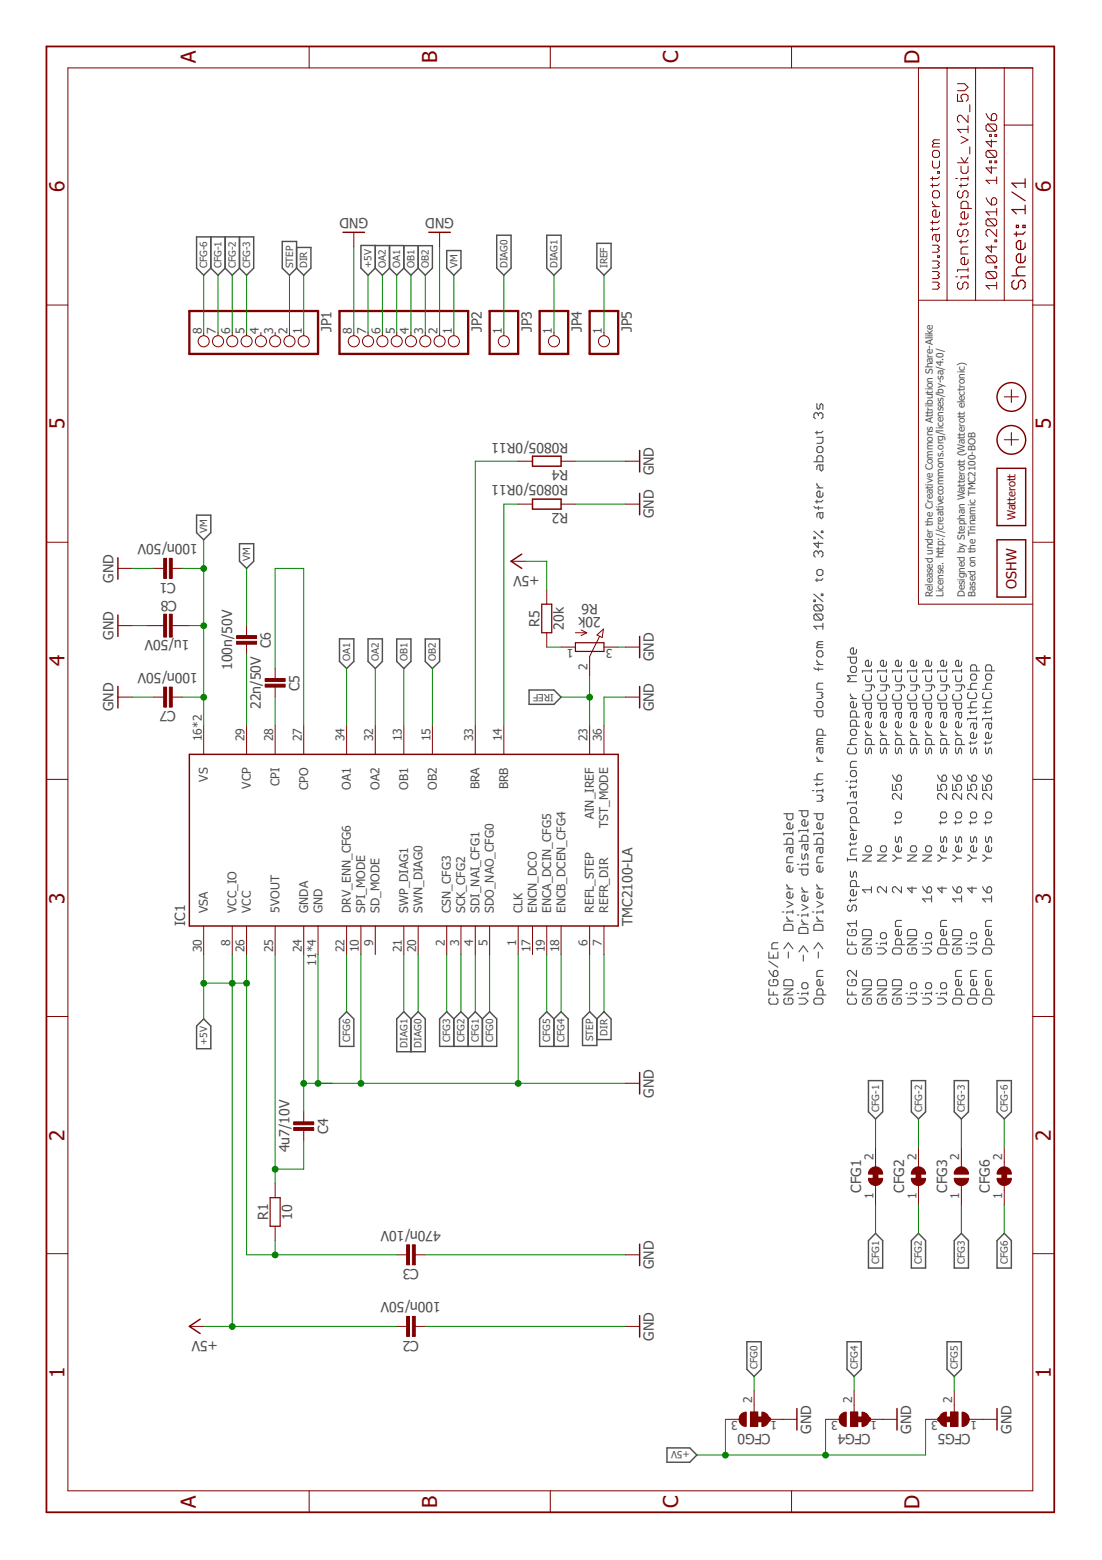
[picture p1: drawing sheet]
<svg xmlns="http://www.w3.org/2000/svg" width="210mm" height="297mm" viewBox="0 0 210 297" stroke-linecap="round" stroke-linejoin="round" font-family="sans-serif">
<defs><g id="words">
<g font-size="3.9" fill="#800000">
<text x="37.3" y="12.1" transform="rotate(-90 37.3 12.1)">A</text>
<text x="83.2" y="12.1" transform="rotate(-90 83.2 12.1)">B</text>
<text x="129.2" y="12.1" transform="rotate(-90 129.2 12.1)">C</text>
<text x="175.1" y="12.2" transform="rotate(-90 175.1 12.2)">D</text>
<text x="12.3" y="36.6" transform="rotate(-90 12.3 36.6)">6</text>
<text x="200.2" y="36.6" transform="rotate(-90 200.2 36.6)">6</text>
<text x="12.3" y="81.7" transform="rotate(-90 12.3 81.7)">5</text>
<text x="200.2" y="81.7" transform="rotate(-90 200.2 81.7)">5</text>
<text x="12.3" y="126.9" transform="rotate(-90 12.3 126.9)">4</text>
<text x="200.2" y="126.9" transform="rotate(-90 200.2 126.9)">4</text>
<text x="12.3" y="172.1" transform="rotate(-90 12.3 172.1)">3</text>
<text x="200.2" y="172.1" transform="rotate(-90 200.2 172.1)">3</text>
<text x="12.3" y="217.2" transform="rotate(-90 12.3 217.2)">2</text>
<text x="200.2" y="217.2" transform="rotate(-90 200.2 217.2)">2</text>
<text x="12.3" y="262.4" transform="rotate(-90 12.3 262.4)">1</text>
<text x="200.2" y="262.4" transform="rotate(-90 200.2 262.4)">1</text>
<text x="37.3" y="287.1" transform="rotate(-90 37.3 287.1)">A</text>
<text x="83.2" y="287.1" transform="rotate(-90 83.2 287.1)">B</text>
<text x="129.2" y="287.1" transform="rotate(-90 129.2 287.1)">C</text>
<text x="175.1" y="287.2" transform="rotate(-90 175.1 287.2)">D</text>
</g>
<g font-size="2.7" fill="#505050">
<text x="70.1" y="41.5" transform="rotate(-180 70.1 41.5)">GND</text>
<text x="86.4" y="41.5" transform="rotate(-180 86.4 41.5)">GND</text>
<text x="63.2" y="63.3" transform="rotate(-90 63.2 63.3)">JP1</text>
<text x="91.8" y="63.3" transform="rotate(-90 91.8 63.3)">JP2</text>
<text x="101.3" y="63.3" transform="rotate(-90 101.3 63.3)">JP3</text>
<text x="110.8" y="63.3" transform="rotate(-90 110.8 63.3)">JP4</text>
<text x="120.3" y="63.3" transform="rotate(-90 120.3 63.3)">JP5</text>
<text x="108.2" y="84.3" transform="rotate(-180 108.2 84.3)">R0805/0R11</text>
<text x="108.2" y="89.4" transform="rotate(-180 108.2 89.4)">R4</text>
<text x="108.2" y="92.4" transform="rotate(-180 108.2 92.4)">R0805/0R11</text>
<text x="124.6" y="90.5" transform="rotate(-90 124.6 90.5)">GND</text>
<text x="108.2" y="97.6" transform="rotate(-180 108.2 97.6)">R2</text>
<text x="124.6" y="98.7" transform="rotate(-90 124.6 98.7)">GND</text>
<text x="37.7" y="103.6" transform="rotate(-180 37.7 103.6)">100n/50V</text>
<text x="21.6" y="110.9" transform="rotate(-90 21.6 110.9)">GND</text>
<text x="33.5" y="111" transform="rotate(-180 33.5 111)">C1</text>
<text x="102.8" y="109.6" transform="rotate(-180 102.8 109.6)">+5V</text>
<text x="33.7" y="114.5" transform="rotate(-180 33.7 114.5)">C8</text>
<text x="102.8" y="119.3" transform="rotate(-90 102.8 119.3)">R5</text>
<text x="107.4" y="119.9" transform="rotate(-90 107.4 119.9)">20k</text>
<text x="113.9" y="115" transform="rotate(-180 113.9 115)">R6</text>
<text x="114.5" y="117.5" transform="rotate(-180 114.5 117.5)">20k</text>
<text x="21.6" y="121.8" transform="rotate(-90 21.6 121.8)">GND</text>
<text x="36.1" y="121.8" transform="rotate(-180 36.1 121.8)">1u/50V</text>
<text x="51.6" y="123.4" transform="rotate(-90 51.6 123.4)">C6</text>
<text x="124.6" y="125.9" transform="rotate(-90 124.6 125.9)">GND</text>
<text x="37.7" y="128.1" transform="rotate(-180 37.7 128.1)">100n/50V</text>
<text x="44.2" y="127.6" transform="rotate(-90 44.2 127.6)">100n/50V</text>
<text x="57" y="131.6" transform="rotate(-90 57 131.6)">C5</text>
<text x="21.6" y="135.4" transform="rotate(-90 21.6 135.4)">GND</text>
<text x="33.5" y="135.5" transform="rotate(-180 33.5 135.5)">C7</text>
<text x="49.7" y="135" transform="rotate(-90 49.7 135)">22n/50V</text>
<text x="124.6" y="135.5" transform="rotate(-90 124.6 135.5)">GND</text>
<text x="35.3" y="176.3" transform="rotate(-90 35.3 176.3)">IC1</text>
<text x="120.5" y="176.3" transform="rotate(-90 120.5 176.3)">TMC2100-LA</text>
<text x="124.6" y="209" transform="rotate(-90 124.6 209)">GND</text>
<text x="62.5" y="216" transform="rotate(-90 62.5 216)">C4</text>
<text x="55.1" y="219.4" transform="rotate(-90 55.1 219.4)">4u7/10V</text>
<text x="164" y="227.1" transform="rotate(-90 164 227.1)">CFG1</text>
<text x="172.2" y="227.1" transform="rotate(-90 172.2 227.1)">CFG2</text>
<text x="180.4" y="227.1" transform="rotate(-90 180.4 227.1)">CFG3</text>
<text x="188.6" y="227.1" transform="rotate(-90 188.6 227.1)">CFG6</text>
<text x="51.1" y="232.3" transform="rotate(-90 51.1 232.3)">R1</text>
<text x="55.7" y="232.2" transform="rotate(-90 55.7 232.2)">10</text>
<text x="84" y="234.3" transform="rotate(-180 84 234.3)">470n/10V</text>
<text x="79.8" y="241.7" transform="rotate(-180 79.8 241.7)">C3</text>
<text x="124.6" y="241.7" transform="rotate(-90 124.6 241.7)">GND</text>
<text x="84" y="247.9" transform="rotate(-180 84 247.9)">100n/50V</text>
<text x="41.5" y="255.3" transform="rotate(-180 41.5 255.3)">+5V</text>
<text x="79.8" y="255.3" transform="rotate(-180 79.8 255.3)">C2</text>
<text x="124.6" y="255.3" transform="rotate(-90 124.6 255.3)">GND</text>
<text x="146.8" y="273" transform="rotate(-180 146.8 273)">CFG0</text>
<text x="154.5" y="273" transform="rotate(-90 154.5 273)">GND</text>
<text x="165.8" y="273" transform="rotate(-180 165.8 273)">CFG4</text>
<text x="173.6" y="273" transform="rotate(-90 173.6 273)">GND</text>
<text x="184.9" y="273" transform="rotate(-180 184.9 273)">CFG5</text>
<text x="192.6" y="273" transform="rotate(-90 192.6 273)">GND</text>
</g>
<text font-size="2.7" fill="#800000" x="193.6" y="112.1" transform="rotate(-90 193.6 112.1)">OSHW</text>
<g font-size="2.3" fill="#505050">
<text x="38.4" y="63.5" transform="rotate(-90 38.4 63.5)">8</text>
<text x="41.1" y="63.5" transform="rotate(-90 41.1 63.5)">7</text>
<text x="43.9" y="63.5" transform="rotate(-90 43.9 63.5)">6</text>
<text x="46.6" y="63.5" transform="rotate(-90 46.6 63.5)">5</text>
<text x="49.3" y="63.5" transform="rotate(-90 49.3 63.5)">4</text>
<text x="52" y="63.5" transform="rotate(-90 52 63.5)">3</text>
<text x="54.8" y="63.5" transform="rotate(-90 54.8 63.5)">2</text>
<text x="57.5" y="63.5" transform="rotate(-90 57.5 63.5)">1</text>
<text x="67" y="63.5" transform="rotate(-90 67 63.5)">8</text>
<text x="69.7" y="63.5" transform="rotate(-90 69.7 63.5)">7</text>
<text x="72.5" y="63.5" transform="rotate(-90 72.5 63.5)">6</text>
<text x="75.2" y="63.5" transform="rotate(-90 75.2 63.5)">5</text>
<text x="77.9" y="63.5" transform="rotate(-90 77.9 63.5)">4</text>
<text x="80.6" y="63.5" transform="rotate(-90 80.6 63.5)">3</text>
<text x="83.3" y="63.5" transform="rotate(-90 83.3 63.5)">2</text>
<text x="86.1" y="63.5" transform="rotate(-90 86.1 63.5)">1</text>
<text x="95.6" y="63.5" transform="rotate(-90 95.6 63.5)">1</text>
<text x="105.1" y="63.5" transform="rotate(-90 105.1 63.5)">1</text>
<text x="114.7" y="63.5" transform="rotate(-90 114.7 63.5)">1</text>
<text x="109.2" y="123.6" transform="rotate(-180 109.2 123.6)">1</text>
<text x="116.7" y="123.6" transform="rotate(-180 116.7 123.6)">3</text>
<text x="111.9" y="127.6" transform="rotate(-90 111.9 127.6)">2</text>
<text x="38.4" y="141.1" transform="rotate(-90 38.4 141.1)">16*2</text>
<text x="46.6" y="141.1" transform="rotate(-90 46.6 141.1)">29</text>
<text x="52" y="141.1" transform="rotate(-90 52 141.1)">28</text>
<text x="57.5" y="141.1" transform="rotate(-90 57.5 141.1)">27</text>
<text x="65.6" y="141.1" transform="rotate(-90 65.6 141.1)">34</text>
<text x="71.1" y="141.1" transform="rotate(-90 71.1 141.1)">32</text>
<text x="76.5" y="141.1" transform="rotate(-90 76.5 141.1)">13</text>
<text x="82" y="141.1" transform="rotate(-90 82 141.1)">15</text>
<text x="90.2" y="141.1" transform="rotate(-90 90.2 141.1)">33</text>
<text x="95.6" y="141.1" transform="rotate(-90 95.6 141.1)">14</text>
<text x="111.9" y="141.1" transform="rotate(-90 111.9 141.1)">23</text>
<text x="114.7" y="141.1" transform="rotate(-90 114.7 141.1)">36</text>
<text x="39.6" y="148.8" transform="rotate(-90 39.6 148.8)">VS</text>
<text x="53.2" y="149.7" transform="rotate(-90 53.2 149.7)">CPI</text>
<text x="47.8" y="150.2" transform="rotate(-90 47.8 150.2)">VCP</text>
<text x="58.7" y="150.4" transform="rotate(-90 58.7 150.4)">CPO</text>
<text x="66.8" y="150.4" transform="rotate(-90 66.8 150.4)">OA1</text>
<text x="72.3" y="150.4" transform="rotate(-90 72.3 150.4)">OA2</text>
<text x="77.7" y="150.4" transform="rotate(-90 77.7 150.4)">OB1</text>
<text x="83.2" y="150.4" transform="rotate(-90 83.2 150.4)">OB2</text>
<text x="91.3" y="150.3" transform="rotate(-90 91.3 150.3)">BRA</text>
<text x="96.8" y="150.3" transform="rotate(-90 96.8 150.3)">BRB</text>
<text x="113.1" y="156" transform="rotate(-90 113.1 156)">AIN_IREF</text>
<text x="115.9" y="157.7" transform="rotate(-90 115.9 157.7)">TST_MODE</text>
<text x="39.6" y="173.8" transform="rotate(-90 39.6 173.8)">VSA</text>
<text x="45.1" y="173.8" transform="rotate(-90 45.1 173.8)">VCC_IO</text>
<text x="47.8" y="173.8" transform="rotate(-90 47.8 173.8)">VCC</text>
<text x="53.2" y="173.8" transform="rotate(-90 53.2 173.8)">5VOUT</text>
<text x="58.7" y="173.8" transform="rotate(-90 58.7 173.8)">GNDA</text>
<text x="61.4" y="173.8" transform="rotate(-90 61.4 173.8)">GND</text>
<text x="66.8" y="173.8" transform="rotate(-90 66.8 173.8)">DRV_ENN_CFG6</text>
<text x="69.6" y="173.8" transform="rotate(-90 69.6 173.8)">SPI_MODE</text>
<text x="72.3" y="173.8" transform="rotate(-90 72.3 173.8)">SD_MODE</text>
<text x="77.7" y="173.8" transform="rotate(-90 77.7 173.8)">SWP_DIAG1</text>
<text x="80.5" y="173.8" transform="rotate(-90 80.5 173.8)">SWN_DIAG0</text>
<text x="85.9" y="173.8" transform="rotate(-90 85.9 173.8)">CSN_CFG3</text>
<text x="88.6" y="173.8" transform="rotate(-90 88.6 173.8)">SCK_CFG2</text>
<text x="91.3" y="173.8" transform="rotate(-90 91.3 173.8)">SDI_NAI_CFG1</text>
<text x="94.1" y="173.8" transform="rotate(-90 94.1 173.8)">SDO_NAO_CFG0</text>
<text x="99.5" y="173.8" transform="rotate(-90 99.5 173.8)">CLK</text>
<text x="102.2" y="173.8" transform="rotate(-90 102.2 173.8)">ENCN_DCO</text>
<text x="105" y="173.8" transform="rotate(-90 105 173.8)">ENCA_DCIN_CFG5</text>
<text x="107.7" y="173.8" transform="rotate(-90 107.7 173.8)">ENCB_DCEN_CFG4</text>
<text x="113.1" y="173.8" transform="rotate(-90 113.1 173.8)">REFL_STEP</text>
<text x="115.9" y="173.8" transform="rotate(-90 115.9 173.8)">REFR_DIR</text>
<text x="38.4" y="181.4" transform="rotate(-90 38.4 181.4)">30</text>
<text x="43.9" y="180.1" transform="rotate(-90 43.9 180.1)">8</text>
<text x="46.6" y="181.4" transform="rotate(-90 46.6 181.4)">26</text>
<text x="52" y="181.4" transform="rotate(-90 52 181.4)">25</text>
<text x="57.5" y="181.4" transform="rotate(-90 57.5 181.4)">24</text>
<text x="60.2" y="183.9" transform="rotate(-90 60.2 183.9)">11*4</text>
<text x="65.6" y="181.4" transform="rotate(-90 65.6 181.4)">22</text>
<text x="68.4" y="181.4" transform="rotate(-90 68.4 181.4)">10</text>
<text x="71.1" y="180.1" transform="rotate(-90 71.1 180.1)">9</text>
<text x="76.5" y="181.4" transform="rotate(-90 76.5 181.4)">21</text>
<text x="79.3" y="181.4" transform="rotate(-90 79.3 181.4)">20</text>
<text x="84.7" y="180.1" transform="rotate(-90 84.7 180.1)">2</text>
<text x="87.4" y="180.1" transform="rotate(-90 87.4 180.1)">3</text>
<text x="90.2" y="180.1" transform="rotate(-90 90.2 180.1)">4</text>
<text x="92.9" y="180.1" transform="rotate(-90 92.9 180.1)">5</text>
<text x="98.3" y="180.1" transform="rotate(-90 98.3 180.1)">1</text>
<text x="101" y="181.4" transform="rotate(-90 101 181.4)">17</text>
<text x="103.8" y="181.4" transform="rotate(-90 103.8 181.4)">19</text>
<text x="106.5" y="181.4" transform="rotate(-90 106.5 181.4)">18</text>
<text x="111.9" y="180.1" transform="rotate(-90 111.9 180.1)">6</text>
<text x="114.7" y="180.1" transform="rotate(-90 114.7 180.1)">7</text>
<text x="166.4" y="220.9" transform="rotate(-90 166.4 220.9)">2</text>
<text x="174.6" y="220.9" transform="rotate(-90 174.6 220.9)">2</text>
<text x="182.7" y="220.9" transform="rotate(-90 182.7 220.9)">2</text>
<text x="190.9" y="220.9" transform="rotate(-90 190.9 220.9)">2</text>
<text x="166.4" y="228.3" transform="rotate(-90 166.4 228.3)">1</text>
<text x="174.6" y="228.3" transform="rotate(-90 174.6 228.3)">1</text>
<text x="182.7" y="228.3" transform="rotate(-90 182.7 228.3)">1</text>
<text x="190.9" y="228.3" transform="rotate(-90 190.9 228.3)">1</text>
<text x="143.2" y="267.1" transform="rotate(-90 143.2 267.1)">2</text>
<text x="162.3" y="267.1" transform="rotate(-90 162.3 267.1)">2</text>
<text x="181.4" y="267.1" transform="rotate(-90 181.4 267.1)">2</text>
<text x="140.5" y="270.6" transform="rotate(-180 140.5 270.6)">3</text>
<text x="148" y="270.6" transform="rotate(-180 148 270.6)">1</text>
<text x="159.6" y="270.6" transform="rotate(-180 159.6 270.6)">3</text>
<text x="167.1" y="270.6" transform="rotate(-180 167.1 270.6)">1</text>
<text x="178.6" y="270.6" transform="rotate(-180 178.6 270.6)">3</text>
<text x="186.1" y="270.6" transform="rotate(-180 186.1 270.6)">1</text>
</g>
<text font-size="2.1" fill="#800000" x="193.4" y="99" transform="rotate(-90 193.4 99)">Watterott</text>
<g font-size="1.9" fill="#505050">
<text x="39.5" y="51.1" transform="rotate(-90 39.5 51.1)">CFG-6</text>
<text x="42.2" y="51.1" transform="rotate(-90 42.2 51.1)">CFG-1</text>
<text x="44.9" y="51.1" transform="rotate(-90 44.9 51.1)">CFG-2</text>
<text x="47.6" y="51.1" transform="rotate(-90 47.6 51.1)">CFG-3</text>
<text x="55.8" y="51.1" transform="rotate(-90 55.8 51.1)">STEP</text>
<text x="58.5" y="51.1" transform="rotate(-90 58.5 51.1)">DIR</text>
<text x="70.8" y="51.1" transform="rotate(-90 70.8 51.1)">+5V</text>
<text x="73.5" y="51.1" transform="rotate(-90 73.5 51.1)">OA2</text>
<text x="76.2" y="51.1" transform="rotate(-90 76.2 51.1)">OA1</text>
<text x="79" y="51.1" transform="rotate(-90 79 51.1)">OB1</text>
<text x="81.7" y="51.1" transform="rotate(-90 81.7 51.1)">OB2</text>
<text x="87.1" y="51.1" transform="rotate(-90 87.1 51.1)">VM</text>
<text x="96.7" y="51.1" transform="rotate(-90 96.7 51.1)">DIAG0</text>
<text x="106.2" y="51.1" transform="rotate(-90 106.2 51.1)">DIAG1</text>
<text x="115.7" y="51.1" transform="rotate(-90 115.7 51.1)">IREF</text>
<text x="39.5" y="101.4" transform="rotate(-90 39.5 101.4)">VM</text>
<text x="47.6" y="106.9" transform="rotate(-90 47.6 106.9)">VM</text>
<text x="177.7" y="113.7" transform="rotate(-90 177.7 113.7)">Released under the Creative Commons At ribution Share-Alike</text>
<text x="179.7" y="113.7" transform="rotate(-90 179.7 113.7)">License. ht p://creativecommons.org/licenses/by-sa/4.0/</text>
<text x="183.8" y="113.7" transform="rotate(-90 183.8 113.7)">Designed by Stephan Wat erot (Wat erot electronic)</text>
<text x="185.8" y="113.7" transform="rotate(-90 185.8 113.7)">Based on the Trinamic TMC2100-BOB</text>
<text x="66.7" y="125.9" transform="rotate(-90 66.7 125.9)">OA1</text>
<text x="72.2" y="125.9" transform="rotate(-90 72.2 125.9)">OA2</text>
<text x="77.6" y="125.9" transform="rotate(-90 77.6 125.9)">OB1</text>
<text x="83" y="125.9" transform="rotate(-90 83 125.9)">OB2</text>
<text x="105.5" y="132.1" transform="rotate(-180 105.5 132.1)">IREF</text>
<text x="115.7" y="197.2" transform="rotate(-90 115.7 197.2)">DIR</text>
<text x="39.5" y="198.9" transform="rotate(-90 39.5 198.9)">+5V</text>
<text x="66.7" y="198.5" transform="rotate(-90 66.7 198.5)">CFG6</text>
<text x="77.6" y="199.5" transform="rotate(-90 77.6 199.5)">DIAG1</text>
<text x="80.3" y="199.5" transform="rotate(-90 80.3 199.5)">DIAG0</text>
<text x="85.8" y="198.5" transform="rotate(-90 85.8 198.5)">CFG3</text>
<text x="88.5" y="198.5" transform="rotate(-90 88.5 198.5)">CFG2</text>
<text x="91.2" y="198.5" transform="rotate(-90 91.2 198.5)">CFG1</text>
<text x="93.9" y="198.5" transform="rotate(-90 93.9 198.5)">CFG0</text>
<text x="104.8" y="198.5" transform="rotate(-90 104.8 198.5)">CFG5</text>
<text x="107.5" y="198.5" transform="rotate(-90 107.5 198.5)">CFG4</text>
<text x="113" y="198.3" transform="rotate(-90 113 198.3)">STEP</text>
<text x="167.5" y="211.7" transform="rotate(-90 167.5 211.7)">CFG-1</text>
<text x="175.6" y="211.7" transform="rotate(-90 175.6 211.7)">CFG-2</text>
<text x="183.8" y="211.7" transform="rotate(-90 183.8 211.7)">CFG-3</text>
<text x="192" y="211.7" transform="rotate(-90 192 211.7)">CFG-6</text>
<text x="167.4" y="240.7" transform="rotate(-90 167.4 240.7)">CFG1</text>
<text x="175.6" y="240.7" transform="rotate(-90 175.6 240.7)">CFG2</text>
<text x="183.8" y="240.7" transform="rotate(-90 183.8 240.7)">CFG3</text>
<text x="192" y="240.7" transform="rotate(-90 192 240.7)">CFG6</text>
<text x="144.3" y="260.7" transform="rotate(-90 144.3 260.7)">CFG0</text>
<text x="163.4" y="260.7" transform="rotate(-90 163.4 260.7)">CFG4</text>
<text x="182.4" y="260.7" transform="rotate(-90 182.4 260.7)">CFG5</text>
<text x="131.4" y="276.4" transform="rotate(-180 131.4 276.4)">+5V</text>
</g>
</g></defs>
<g fill="none" stroke="#505050" stroke-width=".21">
<path d="M155.6 76.8v.9l.3 .3 .3-.3v-.6l.2-.3 .3 .3v.9M155.9 78.9l-.3-.3h-.3l-.3 .3v.6l.3 .2M155.9 78.9l.3-.3h.2l.3 .3v.6l-.3 .2M155.9 78.9v.3M155 87.9h1.7v-.8l-.3-.3h-.5l-.3 .3v.8M155 96.4l.3 .3h1.4M155.6 83.3h1.1v.8l-.3 .3h-.8M155.6 82.1v.6M155.6 92.1v.2l.6 .6M155.6 95.2v.6M155.6 92.9h1.1M155.9 85h.5l.3 .3v.6l-.3 .3h-.5l-.3-.3v-.6z"/>
<path d="M155.9 96.4v.6M156.2 88.5v.9l.2 .3 .3-.3v-.9h-.8l-.3 .3v.6M156.2 97.6v.9l.2 .3 .3-.3v-.9h-.8l-.3 .3v.6M156.7 93.8v.6l-.3 .3h-.5l-.3-.3v-.6l.3-.3h.3v1.2M156.7 95.2l-.3 .3h-1.1M156.7 82.1l-.3 .3h-1.1M155 102.3h.3v.3h-.3zM155 114.3h.3v.3h-.3zM155 113.1l1.7 1.5M155 101.1l1.7 1.5M155.3 115.2l-.3 .2v.6l.3 .3h1.1M155.3 116.9l-.3 .3v.6l.3 .3h1.1"/>
<path d="M155.3 115.2h1.1l.3 .2v.6l-.3 .3M155.3 116.9h1.1l.3 .3v.6l-.3 .3M155.3 116.9l1.1 1.2M155.3 115.2l1.1 1.1M155.6 108.7l.3-.3h.5l.3 .3v.6l-.3 .3h-.5l-.3-.3zM155.6 110.2v.5M155.9 105.2l-.3-.3h-.3l-.3 .3v.6l.3 .3M155.9 105.2l.3-.3h.2l.3 .3v.6l-.3 .3M155.9 103.2v1.1l-.9-.8h1.7M155.9 105.2v.3M156.4 101.1h.3v.3h-.3zM156.4 113.1h.3v.3h-.3z"/>
<path d="M156.7 118.7v1.1M156.7 119.3h-1.7l.6 .5M156.7 110.2l-.3 .3h-1.1M155 135.3h1.7v.9l-.3 .3h-.5l-.3-.3v-.9M155 127.1l.3 .3h1.4M155.6 125.7v.3l.6 .5M155.6 131.8h.8l.3 .3-.3 .3 .3 .3-.3 .3h-.8M155.6 126.5h1.1M155.9 123.9h.5l.3 .3v.6l-.3 .3h-.5l-.3-.3v-.6zM155.9 133.6h.5l.3 .3v.6l-.3 .2h-.5l-.3-.2v-.6zM155.9 122.7l-.3 .3v.3h1.1M155.9 127.1v.6"/>
<path d="M155.9 122.7h.8M156.7 140v-.9l-.3-.2h-.5l-.3 .2v.9h1.7M156.7 130.1h-.8l-.3 .3v.8h1.1M156.7 122.2h-.8l-.3 .3 .3 .2M161.4 125.1h1.7v.9l-.2 .3h-.6l-.3-.3v-.9M162 139.2l.3-.3h.6l.2 .3v.5l-.2 .3h-.6l-.3-.3zM162 133h1.1M162 127.2l.3-.3h.6l.2 .3v.5l-.2 .3h-.6l-.3-.3zM162 132.1v.3l.6 .6M163.1 123.7v.5l-.2 .3h-.6l-.3-.3v-.5l.3-.3h.3v1.1M163.1 133.9v.6l-.2 .3h-.6l-.3-.3v-.6l.3-.3h.3v1.2M163.1 136.5v-.8l-.2-.3h-.6l-.3 .3v.8h1.7"/>
<path d="M163.1 138.3v-.9l-.2-.3h-.6l-.3 .3v.9h1.7M163.1 128.7h-1.7l.6 .5-.6 .6h1.7M164.3 133.9h1.7v.9l-.3 .3h-.6l-.3-.3v-.9M164.6 132.2l-.3 .2v.6l.3 .3h1.1l.3-.3v-.6l-.3-.2M164.8 128.7v.8l.3 .3h.6l.3-.3v-.8M164.8 139.2v.2l.6 .6M164.8 130.4h1.5l.3 .3v.3M165.4 135.7v.8l.3 .3 .3-.3v-.8h-.9l-.3 .3v.5M166 127.7h-1.7v.3M166 126v.6l-.3 .3h-.6l-.3-.3v-.6l.3-.3h.3v1.2M166 127.5v.5M166 130.4v.9l-.3 .3h-.9"/>
<path d="M166 137.7v.6l-.3 .3h-.6l-.3-.3v-.6l.3-.3h.3v1.2M167.1 133.9h1.7v.9l-.2 .3h-.6l-.3-.3v-.9M167.4 132.2l-.3 .2v.6l.3 .3h1.2l.2-.3v-.6l-.2-.2M167.7 128.7v.8l.3 .3h.6l.2-.3v-.8M167.7 139.2v.2l.6 .6M167.7 130.4h1.4l.3 .3v.3M168.3 135.7v.8l.3 .3 .2-.3v-.8h-.8l-.3 .3v.5M168.8 126v.6l-.2 .3h-.6l-.3-.3v-.6l.3-.3h.3v1.2M168.8 127.7h-1.7v.3M168.8 127.5v.5M168.8 130.4v.9l-.2 .3h-.9M168.8 137.7v.6l-.2 .3h-.6l-.3-.3v-.6l.3-.3h.3v1.2"/>
<path d="M170 133.9h1.7v.9l-.3 .3h-.5l-.3-.3v-.9M170.3 132.2l-.3 .2v.6l.3 .3h1.1l.3-.3v-.6l-.3-.2M170.6 128.7v.8l.3 .3h.5l.3-.3v-.8M170.6 139.2v.2l.5 .6M170.6 130.4h1.4l.3 .3v.3M171.1 135.7v.8l.3 .3 .3-.3v-.8h-.8l-.3 .3v.5M171.7 127.7h-1.7v.3M171.7 126v.6l-.3 .3h-.5l-.3-.3v-.6l.3-.3h.2v1.2M171.7 127.5v.5M171.7 130.4v.9l-.3 .3h-.8M171.7 137.7v.6l-.3 .3h-.5l-.3-.3v-.6l.3-.3h.2v1.2M172.8 133.9h1.8v.9l-.3 .3h-.6l-.3-.3v-.9"/>
<path d="M173.1 132.2l-.3 .2v.6l.3 .3h1.2l.3-.3v-.6l-.3-.2M173.4 128.7v.8l.3 .3h.6l.3-.3v-.8M173.4 139.2v.2l.6 .6M173.4 130.4h1.5l.3 .3v.3M174 135.7v.8l.3 .3 .3-.3v-.8h-.9l-.3 .3v.5M174.6 126v.6l-.3 .3h-.6l-.3-.3v-.6l.3-.3h.3v1.2M174.6 137.7v.6l-.3 .3h-.6l-.3-.3v-.6l.3-.3h.3v1.2M174.6 127.5v.5M174.6 130.4v.9l-.3 .3h-.9M174.6 127.7h-1.8v.3M175.7 133.9h1.7v.9l-.3 .3h-.5l-.3-.3v-.9M176 132.2l-.3 .2v.6l.3 .3h1.1l.3-.3v-.6l-.3-.2"/>
<path d="M176.3 128.7v.8l.3 .3h.5l.3-.3v-.8M176.3 139.2v.2l.6 .6M176.3 130.4h1.4l.3 .3v.3M176.9 135.7v.8l.2 .3 .3-.3v-.8h-.8l-.3 .3v.5M177.4 137.7v.6l-.3 .3h-.5l-.3-.3v-.6l.3-.3h.3v1.2M177.4 126v.6l-.3 .3h-.5l-.3-.3v-.6l.3-.3h.3v1.2M177.4 127.5v.5M177.4 130.4v.9l-.3 .3h-.8M177.4 127.7h-1.7v.3M178.6 133.9h1.7v.9l-.3 .3h-.6l-.2-.3v-.9M178.9 132.2l-.3 .2v.6l.3 .3h1.1l.3-.3v-.6l-.3-.2M179.2 128.7v.8l.2 .3h.6l.3-.3v-.8"/>
<path d="M179.2 139.2v.2l.5 .6M179.2 130.4h1.4l.3 .3v.3M179.7 135.7v.8l.3 .3 .3-.3v-.8h-.9l-.2 .3v.5M180.3 126v.6l-.3 .3h-.6l-.2-.3v-.6l.2-.3h.3v1.2M180.3 137.7v.6l-.3 .3h-.6l-.2-.3v-.6l.2-.3h.3v1.2M180.3 127.5v.5M180.3 130.4v.9l-.3 .3h-.8M180.3 127.7h-1.7v.3M181.4 133.9h1.8v.9l-.3 .3h-.6l-.3-.3v-.9M181.7 132.2l-.3 .2v.6l.3 .3h1.2l.3-.3v-.6l-.3-.2M182 128.7v.8l.3 .3h.6l.3-.3v-.8M182 139.2v.2l.6 .6"/>
<path d="M182 130.4h1.4l.3 .3v.3M182.6 135.7v.8l.3 .3 .3-.3v-.8h-.9l-.3 .3v.5M183.2 127.7h-1.8v.3M183.2 126v.6l-.3 .3h-.6l-.3-.3v-.6l.3-.3h.3v1.2M183.2 127.5v.5M183.2 130.4v.9l-.3 .3h-.9M183.2 137.7v.6l-.3 .3h-.6l-.3-.3v-.6l.3-.3h.3v1.2M184.3 131.3h1.7M184.3 134.8h1.7M184.6 131.9l-.3 .2v.6l.3 .3h1.1l.3-.3v-.6l-.3-.2M184.9 128.6l.2-.2h.6l.3 .2v.6l-.3 .3h-.6l-.2-.3zM184.9 135.4v.5"/>
<path d="M185.4 137.7v.9l.3 .3 .3-.3v-.9h-.9l-.2 .3v.6M186 139.8v.5l-.3 .3h-.6l-.2-.3v-.5l.2-.3h.3v1.1M186 130.1h-.9l-.2 .3v.6l.2 .3M186 136.8h-1.7v.3M186 127.7v-.8l-.3-.3h-.6l-.2 .3v.8h1.7M186 136.5v.6M186 133.6h-.9l-.2 .3v.6l.2 .3M186 135.4l-.3 .3h-1.1M187.2 131.3h1.7M187.2 134.8h1.7M187.4 131.9l-.2 .2v.6l.2 .3h1.2l.3-.3v-.6l-.3-.2M187.7 128.6l.3-.2h.6l.3 .2v.6l-.3 .3h-.6l-.3-.3z"/>
<path d="M187.7 135.4v.5M188.3 137.7v.9l.3 .3 .3-.3v-.9h-.9l-.3 .3v.6M188.9 139.8v.5l-.3 .3h-.6l-.3-.3v-.5l.3-.3h.3v1.1M188.9 130.1h-.9l-.3 .3v.6l.3 .3M188.9 136.8h-1.7v.3M188.9 127.7v-.8l-.3-.3h-.6l-.3 .3v.8h1.7M188.9 136.5v.6M188.9 133.6h-.9l-.3 .3v.6l.3 .3M188.9 135.4l-.3 .3h-1.2M149.3 154.9h1.7v.9l-.3 .3h-.5l-.3-.3v-.9M151 158.7h-1.7v.3M151 157v.6l-.3 .2h-.5l-.3-.2v-.6l.3-.3h.3v1.1"/>
<path d="M151 158.4v.6M152.2 154.4h1.7v.8l-.3 .3h-.6l-.3-.3v-.8M153.9 156.4v.6l-.3 .3h-.6l-.3-.3v-.6l.3-.3h.3v1.2M153.9 157.9v.5M153.9 158.1h-1.7v.3M154.7 150.5h.3M155 154.9h1.7v.9l-.3 .3h-.5l-.3-.3v-.9M155 148.5h1.7M155.6 144.1v.3l.6 .6M155.6 149.1v.5M155.6 151.4h.8l.3 .3-.3 .3 .3 .3-.3 .3h-.8M155.6 145h1.1"/>
<path d="M155.9 141.2l-.3 .3v.3h1.1M155.9 141.2h.8M156.2 142.4v.8l.2 .3 .3-.3v-.8h-.8l-.3 .2v.6M156.7 158.7h-1.7v.3M156.7 157v.6l-.3 .2h-.5l-.3-.2v-.6l.3-.3h.3v1.1M156.7 150.2v.6M156.7 158.4v.6M156.7 147.3h-.8l-.3 .3v.6l.3 .3M156.7 150.5h-1.1v.3M156.7 149.1l-.3 .3h-1.1M156.7 140.6h-.8l-.3 .3 .3 .3M161.1 148.8h.3"/>
<path d="M161.4 141.8h1.7M161.7 142.4l-.3 .3v.6l.3 .2h1.2l.2-.2v-.6l-.2-.3M162 147l.3-.3h.6l.2 .3v.6l-.2 .3h-.6l-.3-.3zM162 154l.3-.2h.6l.2 .2v.6l-.2 .3h-.6l-.3-.3zM162 149.6v.6M162 157.2v.3l.6 .6M162 158.1h1.1M162.6 150.8v.9l.3 .3 .2-.3v-.9h-.8l-.3 .3v.6M163.1 159v.6l-.2 .3h-.6l-.3-.3v-.6l.3-.3h.3v1.2M163.1 156.7v-.9l-.2-.3h-.6l-.3 .3v.9h1.7M163.1 145h-.8l-.3 .3v.8h1.1M163.1 140.6h-.8l-.3 .3v.6l.3 .3"/>
<path d="M163.1 152.8h-1.7v.3M163.1 148.5v.5M163.1 152.6v.5M163.1 148.8h-1.1v.2M163.1 149.6l-.2 .3h-1.2M164.8 140h1.2M164.8 142.4v.9l.3 .2 .3-.2v-.6l.3-.3 .3 .3v.8M166 141.8v-.9l-.3-.3h-.6l-.3 .3v.9h1.8M167.7 140h1.1M167.7 142.4v.9l.3 .2 .3-.2v-.6l.3-.3 .2 .3v.8M168.8 141.8v-.9l-.2-.3h-.6l-.3 .3v.9h1.7M170 149.4v1.1h.9l-.3-.6v-.3l.3-.2h.5l.3 .2v.6l-.3 .3"/>
<path d="M170 147.6l.3 .6 .6 .6M170.6 142.4v.9l.3 .2 .2-.2v-.6l.3-.3 .3 .3v.8M170.6 140h1.1M170.6 154.9l.3-.3h.5l.3 .3v.6l-.3 .3h-.5l-.3-.3zM170.6 159.3v.9l.3 .2 .2-.2v-.6l.3-.3 .3 .3v.8M170.6 156.4v.5M171.1 147.6h.3l.3 .3v.6l-.3 .3h-.5v-.9zM171.7 141.8v-.9l-.3-.3h-.5l-.3 .3v.9h1.7M171.7 151.1v1.2l-1.1-1.2h-.3l-.3 .3v.6l.3 .3M171.7 156.4l-.3 .3h-1.1M173.4 140h1.2M173.4 142.4v.9l.3 .2 .3-.2v-.6l.3-.3 .3 .3v.8"/>
<path d="M174.6 141.8v-.9l-.3-.3h-.6l-.3 .3v.9h1.8M176.3 140h1.1M176.3 142.4v.9l.3 .2 .3-.2v-.6l.2-.3 .3 .3v.8M177.4 141.8v-.9l-.3-.3h-.5l-.3 .3v.9h1.7M178.6 149.4v1.1h.8l-.2-.9 .2-.2h.6l.3 .2v.6l-.3 .3M178.6 147.6l.3 .6 .5 .6M179.2 140h1.1M179.2 142.4v.9l.2 .2 .3-.2v-.6l.3-.3 .3 .3v.8M179.2 156.4v.5M179.2 159.3v.9l.2 .2 .3-.2v-.6l.3-.3 .3 .3v.8M179.4 154.6h.6l.3 .3v.6l-.3 .3h-.6l-.2-.3v-.6zM179.4 147.9l.3-.3h.3l.3 .3v.6l-.3 .3h-.6z"/>
<path d="M180.3 141.8v-.9l-.3-.3h-.6l-.2 .3v.9h1.7M180.3 151.1v1.2l-1.1-1.2h-.3l-.3 .3v.6l.3 .3M180.3 156.4l-.3 .3h-1.1M181.4 149.4v1.1h.9l-.3-.9 .3-.2h.6l.3 .2v.6l-.3 .3M181.4 147.6l.3 .6 .6 .6M182 140h1.2M182 142.4v.9l.3 .2 .3-.2v-.6l.3-.3 .3 .3v.8M182 159.3v.9l.3 .2 .3-.2v-.6l.3-.3 .3 .3v.8M182 156.4v.5M182.3 147.9l.3-.3h.3l.3 .3v.6l-.3 .3h-.6zM182.3 154.6h.6l.3 .3v.6l-.3 .3h-.6l-.3-.3v-.6zM183.2 141.8v-.9l-.3-.3h-.6l-.3 .3v.9h1.7"/>
<path d="M183.2 151.1v1.2l-1.2-1.2h-.3l-.3 .3v.6l.3 .3M183.2 156.4l-.3 .3h-1.2M184.3 149.4v1.1h.8l-.2-.9 .2-.2h.6l.3 .2v.6l-.3 .3M184.3 147.6l.3 .6 .5 .6M184.9 159.3v.9l.2 .2 .3-.2v-.6l.3-.3 .3 .3v.8M184.9 142.4v.9l.2 .2 .3-.2v-.6l.3-.3 .3 .3v.8M184.9 141.2v.6M184.9 156.4v.5M185.1 147.9l.3-.3h.3l.3 .3v.6l-.3 .3h-.6zM185.1 154.6h.6l.3 .3v.6l-.3 .3h-.6l-.2-.3v-.6zM186 151.1v1.2l-1.1-1.2h-.3l-.3 .3v.6l.3 .3M186 156.4l-.3 .3h-1.1"/>
<path d="M186 141.2l-.3 .3h-1.1M187.2 149.4v1.1h.8l-.3-.9 .3-.2h.6l.3 .2v.6l-.3 .3M187.2 147.6l.2 .6 .6 .6M187.7 142.4v.9l.3 .2 .3-.2v-.6l.3-.3 .3 .3v.8M187.7 159.3v.9l.3 .2 .3-.2v-.6l.3-.3 .3 .3v.8M187.7 141.2v.6M187.7 156.4v.5M188 147.9l.3-.3h.3l.3 .3v.6l-.3 .3h-.6zM188 154.6h.6l.3 .3v.6l-.3 .3h-.6l-.3-.3v-.6zM188.9 151.1v1.2l-1.2-1.2h-.3l-.2 .3v.6l.2 .3M188.9 156.4l-.3 .3h-1.2M188.9 141.2l-.3 .3h-1.2"/>
<path d="M148.2 179.5h-.9l-.3 .3v.9h1.2M149 173.7h.3M149.3 160.8h1.7v-.9l-.3-.3h-.5l-.3 .3v.9M149.6 176h1.1l.3 .3v.8h-1.7v-.8zM149.9 175.4h1.1M149.9 174.5v.3l.6 .6M149.9 168.4v.3l.6 .5M149.9 171.6l1.1 .6-1.1 .6M149.9 169.2h1.1M150.5 161.4v.8l.2 .3 .3-.3v-.8h-.8l-.3 .3v.5M151 165.2v.6l-.3 .2h-.5l-.3-.2v-.6l.3-.3h.3v1.1M151 170.1v.6l-.3 .3h-.5l-.3-.3v-.6l.3-.2h.3v1.1"/>
<path d="M151 173.4v.5M151 163.1h-.8l-.3 .3v.9h1.1M151 173.7h-1.1v.2M151.9 174.2h.3M151.9 164.6h.3M152.2 160.2h1.7v-.9l-.3-.3h-.6l-.3 .3v.9M152.2 165.5h1.7v.8l-.3 .3h-.6l-.3-.3v-.8M152.2 176.9l.2-.3h1.2l.3 .3v.8h-1.7zM152.7 176h1.2M152.7 169.8h1.2M152.7 162.5v.9l.3 .3 .3-.3v-.6l.3-.3 .3 .3v.9M152.7 169v.3l.6 .5"/>
<path d="M152.7 175.1v.3l.6 .6M152.7 172.2l1.2 .6-1.2 .6M153.3 160.8v.8l.3 .3 .3-.3v-.8h-.9l-.3 .3v.5M153.9 164.6h-1.2v.3M153.9 170.7v.6l-.3 .3h-.6l-.3-.3v-.6l.3-.2h.3v1.1M153.9 174.2h-1.2v.3M153.9 164.3v.6M153.9 173.9v.6M154.7 173.7h.3M155 160.8h1.7v-.9l-.3-.3h-.5l-.3 .3v.9M155.3 176h1.1l.3 .3v.8h-1.7v-.8zM155.6 175.4h1.1"/>
<path d="M155.6 169.2h1.1M155.6 168.4v.3l.6 .5M155.6 174.5v.3l.6 .6M155.6 171.6l1.1 .6-1.1 .6M156.2 161.4v.8l.2 .3 .3-.3v-.8h-.8l-.3 .3v.5M156.7 173.7h-1.1v.2M156.7 170.1v.6l-.3 .3h-.5l-.3-.3v-.6l.3-.2h.3v1.1M156.7 165.2v.6l-.3 .2h-.5l-.3-.2v-.6l.3-.3h.3v1.1M156.7 163.1h-.8l-.3 .3v.9h1.1M156.7 173.4v.5M161.4 163.4v.6M161.4 178.8v1.1h1.7"/>
<path d="M161.4 163.7h1.7M161.7 172.3l-.3 .3v.6l.3 .3h.3l.3-.3v-.6l.3-.3h.3l.2 .3v.6l-.2 .3M161.7 177l-.3 .3v.6l.3 .3h1.2l.2-.3v-.6l-.2-.3h-.6v.6M162 165.9v.9l.3 .2 .3-.2v-.6l.3-.3 .2 .3v.8M162 160.5v.5M162 171.2v.5M162.3 179.3v.6M163.1 160.5l-.2 .2h-1.2M163.1 163.4v.6M163.1 168.8v-.8l-.2-.3h-.6l-.3 .3v.8h1.7M163.1 169.7v.6l-.2 .3h-.6l-.3-.3v-.6l.3-.3h.3v1.2M163.1 175.3v1.1"/>
<path d="M163.1 175.8h-1.7l.6 .6M163.1 171.2l-.2 .2h-1.2M163.1 161.6h-.8l-.3 .3v.9h1.1M164.3 178.8h1.7l-1.7 1.1h1.7M164.3 162.8h1.7l-1.7 1.2h1.7M164.6 177h1.1l.3 .3v.9h-1.7v-.9zM164.8 161.4l.3-.3h.6l.3 .3v.5l-.3 .3h-.6l-.3-.3zM166 168.8v1.2M166 169.4h-1.7l.5 .6M166.9 179.6h.2M167.1 162.8h1.7l-1.7 1.2h1.7M167.7 161.4l.3-.3h.6l.2 .3v.5l-.2 .3h-.6l-.3-.3z"/>
<path d="M167.7 177.9l.3-.3h.6l.2 .3v.6l-.2 .2h-.6l-.3-.2zM168.8 168.8v1.2l-1.1-1.2h-.3l-.3 .3v.6l.3 .3M168.8 179.3v.6M168.8 179.6h-1.1v.3M170 162.8h.3l.6 .6M170.9 163.4l-.6 .6h-.3M170.9 163.4h.8M171.7 168.8v1.2l-1.1-1.2h-.3l-.3 .3v.6l.3 .3M171.7 161.4v.5l-.3 .3h-.5l-.3-.3v-.5l.3-.3h.2v1.1M171.7 177.3v.6l-.3 .3h-.5l-.3-.3v-.6l.3-.3h.2v1.2M171.7 179.9v-.9l-.3-.2h-.5l-.3 .2v.9h1.7M171.7 175.3h-.8l-.3 .2v.9h1.1"/>
<path d="M172.8 178.8h1.8l-1.8 1.1h1.8M172.8 162.8h1.8l-1.8 1.2h1.8M173.1 177h1.2l.3 .3v.9h-1.8v-.9zM173.7 161.1h.6l.3 .3v.5l-.3 .3h-.6l-.3-.3v-.5zM173.7 168.8v1.2l-.9-.9h1.8M175.4 179.6h.3M175.7 168.8l.3 .6 .6 .6M175.7 162.8h1.7l-1.7 1.2h1.7M176.6 161.1h.5l.3 .3v.5l-.3 .3h-.5l-.3-.3v-.5zM176.6 177.6h.5l.3 .3v.6l-.3 .2h-.5l-.3-.2v-.6zM176.6 169.1l.3-.3h.2l.3 .3v.6l-.3 .3h-.5zM177.4 179.6h-1.1v.3"/>
<path d="M177.4 170.6v1.1M177.4 179.3v.6M177.4 171.2h-1.7l.6 .5M178.6 162.8h.3l.5 .6M179.4 168.8v1.2l-.8-.9h1.7M179.4 163.4l-.5 .6h-.3M179.4 163.4h.9M180.3 161.4v.5l-.3 .3h-.6l-.2-.3v-.5l.2-.3h.3v1.1M180.3 175.3h-.9l-.2 .2v.9h1.1M180.3 177.3v.6l-.3 .3h-.6l-.2-.3v-.6l.2-.3h.3v1.2M180.3 179.9v-.9l-.3-.2h-.6l-.2 .2v.9h1.7M181.4 178.8h1.8l-1.8 1.1h1.8"/>
<path d="M181.4 168.8l.3 .6 .6 .6M181.4 162.8h.3l.6 .6M181.7 177h1.2l.3 .3v.9h-1.8v-.9zM182.3 169.1l.3-.3h.3l.3 .3v.6l-.3 .3h-.6zM182.3 163.4l-.6 .6h-.3M182.3 163.4h.9M183.2 161.4v.5l-.3 .3h-.6l-.3-.3v-.5l.3-.3h.3v1.1M183.2 170.6v1.1M183.2 171.2h-1.8l.6 .5M184 179.6h.3M184.3 162.8h.3l.5 .6M185.1 177.6h.6l.3 .3v.6l-.3 .2h-.6l-.2-.2v-.6z"/>
<path d="M185.1 168.8v1.2l-.8-.9h1.7M185.1 163.4l-.5 .6h-.3M185.1 163.4h.9M186 161.4v.5l-.3 .3h-.6l-.2-.3v-.5l.2-.3h.3v1.1M186 179.3v.6M186 179.6h-1.1v.3M187.2 168.8l.2 .6 .6 .6M187.2 162.8h.2l.6 .6M188 169.1l.3-.3h.3l.3 .3v.6l-.3 .3h-.6zM188 163.4l-.6 .6h-.2M188 163.4h.9M188.9 161.4v.5l-.3 .3h-.6l-.3-.3v-.5l.3-.3h.3v1.1"/>
<path d="M188.9 170.6v1.1M188.9 177.3v.6l-.3 .3h-.6l-.3-.3v-.6l.3-.3h.3v1.2M188.9 179.9v-.9l-.3-.2h-.6l-.3 .2v.9h1.7M188.9 175.3h-.9l-.3 .2v.9h1.2M188.9 171.2h-1.7l.5 .5M146.5 181.3v1.1h1.7v-1.1M146.5 188.3v1.1h1.7M146.5 184.8l.2 .6 .6 .5M146.5 183l1.7 1.2M146.7 190.1l-.2 .2v.6l.2 .3h1.2l.3-.3v-.6l-.3-.2M146.7 186.5l-.2 .3v.6l.2 .3h1.2l.3-.3v-.6l-.3-.3h-.6v.6M147.3 185.1l.3-.3h.3l.3 .3v.5l-.3 .3h-.6z"/>
<path d="M147.3 181.8v.6M147.3 188.9v.5M149.3 188.3h1.7l-1.7 1.1h1.7M149.3 186.8l.3-.3h1.1l.3 .3v.9h-1.7zM149.3 180.7l.9-1.2 .8 1.2M149.6 190.1l-.3 .2v.6l.3 .3h1.1l.3-.3v-.6l-.3-.2h-.5v.5M150.2 181.3v1.1M151.9 189.1h.3M152.2 190.1h1.1l.6 .5-.6 .6h-1.1M152.2 181.3l.8-1.2 .9 1.2M153 187.1h.6l.3 .3v.6l-.3 .3h-.6l-.3-.3v-.6zM153 181.9v1.1"/>
<path d="M153.9 189.1h-1.2v.3M153.9 188.9v.5M155 190.3l.3-.2h1.1l.3 .2v.6l-.3 .3h-1.1l-.3-.3zM155 180.7l.9-1.2 .8 1.2M155.9 181.3v1.1M156.7 189.4v-.8l-.3-.3h-.5l-.3 .3v.8h1.7M156.7 186.8v.6l-.3 .3h-.5l-.3-.3v-.6l.3-.3h.3v1.2M156.7 184.8h-.8l-.3 .3v.8h1.1M161.4 188.3v1.1h1.7M161.7 190.1l-.3 .2v.6l.3 .3h1.2l.2-.3v-.6l-.2-.2M161.7 186.5l-.3 .3v.6l.3 .3h1.2l.2-.3v-.6l-.2-.3h-.6v.6M161.7 180.5l-.3 .3v.6l.3 .3h1.2l.2-.3v-.6l-.2-.3"/>
<path d="M162.3 188.9v.5M163.1 184.8v1.1l-1.1-1.1h-.3l-.3 .3v.5l.3 .3M164.3 188.3h1.7l-1.7 1.1h1.7M164.3 186.8l.3-.3h1.1l.3 .3v.9h-1.7zM164.6 190.1l-.3 .2v.6l.3 .3h1.1l.3-.3v-.6l-.3-.2h-.6v.5M164.6 180.5l-.3 .3v.6l.3 .3h1.1l.3-.3v-.6l-.3-.3h-.6v.6M167.1 188.3h1.7l-1.7 1.1h1.7M167.1 186.8l.3-.3h1.2l.2 .3v.9h-1.7zM167.1 180.5h1.2l.5 .6-.5 .6h-1.2M167.4 190.1l-.3 .2v.6l.3 .3h1.2l.2-.3v-.6l-.2-.2h-.6v.5M170 188.3h1.7l-1.7 1.1h1.7M170 186.8l.3-.3h1.1l.3 .3v.9h-1.7z"/>
<path d="M170.3 190.1l-.3 .2v.6l.3 .3h1.1l.3-.3v-.6l-.3-.2h-.5v.5M170.3 180.5h1.1l.3 .3v.6l-.3 .3h-1.1l-.3-.3v-.6zM172.6 189.1h.2M172.8 190.1h1.2l.6 .5-.6 .6h-1.2M173.1 180.5l-.3 .3v.6l.3 .3h1.2l.3-.3v-.6l-.3-.3h-.6v.6M173.7 187.1h.6l.3 .3v.6l-.3 .3h-.6l-.3-.3v-.6zM174.6 189.1h-1.2v.3M174.6 188.9v.5M175.4 189.1h.3M175.7 190.1h1.2l.5 .5-.5 .6h-1.2M175.7 180.5h1.2l.5 .6-.5 .6h-1.2M176.6 187.1h.5l.3 .3v.6l-.3 .3h-.5l-.3-.3v-.6z"/>
<path d="M177.4 189.1h-1.1v.3M177.4 188.9v.5M178.3 189.1h.3M178.6 190.1h1.1l.6 .5-.6 .6h-1.1M178.9 180.5h1.1l.3 .3v.6l-.3 .3h-1.1l-.3-.3v-.6zM179.4 187.1h.6l.3 .3v.6l-.3 .3h-.6l-.2-.3v-.6zM180.3 189.1h-1.1v.3M180.3 188.9v.5M181.7 190.1h1.2l.3 .2v.6l-.3 .3h-1.2l-.3-.3v-.6zM181.7 180.5l-.3 .3v.6l.3 .3h1.2l.3-.3v-.6l-.3-.3h-.6v.6M183.2 189.4v-.8l-.3-.3h-.6l-.3 .3v.8h1.7M183.2 186.8v.6l-.3 .3h-.6l-.3-.3v-.6l.3-.3h.3v1.2"/>
<path d="M183.2 184.8h-.9l-.3 .3v.8h1.2M184.3 180.5h1.1l.6 .6-.6 .6h-1.1M184.6 190.1h1.1l.3 .2v.6l-.3 .3h-1.1l-.3-.3v-.6zM186 189.4v-.8l-.3-.3h-.6l-.2 .3v.8h1.7M186 186.8v.6l-.3 .3h-.6l-.2-.3v-.6l.2-.3h.3v1.2M186 184.8h-.9l-.2 .3v.8h1.1M187.4 190.1h1.2l.3 .2v.6l-.3 .3h-1.2l-.2-.3v-.6zM187.4 180.5h1.2l.3 .3v.6l-.3 .3h-1.2l-.2-.3v-.6zM188.9 189.4v-.8l-.3-.3h-.6l-.3 .3v.8h1.7M188.9 186.8v.6l-.3 .3h-.6l-.3-.3v-.6l.3-.3h.3v1.2M188.9 184.8h-.9l-.3 .3v.8h1.2"/>
</g>
<g fill="none" stroke="#505050" stroke-width=".28">
<path d="M40.2 51.1l-1.4 1.3-1.4-1.3v-6h10.9v6l-1.3 1.3-1.4-1.3M40.2 45.1v6M40.2 51.1l1.3 1.3 1.4-1.3M42.9 45.1v6M42.9 51.1l1.3 1.3 1.4-1.3M45.6 45.1v6M53.8 46h2.7v5.1l-1.4 1.3-1.3-1.3zM56.5 47.1h2.7v4l-1.4 1.3-1.3-1.3M68.7 46.7h2.8v4.4l-1.4 1.3-1.4-1.3zM71.5 46.8h10.9v4.3l-1.4 1.3-1.3-1.3M71.5 51.1l1.3 1.3 1.4-1.3M74.2 51.1l1.4 1.3 1.3-1.3"/>
<path d="M74.2 46.8v4.3M76.9 46.8v4.3M76.9 51.1l1.4 1.3 1.4-1.3M79.7 46.8v4.3M85.1 47.7h2.7v3.4l-1.4 1.3-1.3-1.3zM94.6 44.8h2.7v6.3l-1.3 1.3-1.4-1.3zM104.1 44.8h2.8v6.3l-1.4 1.3-1.4-1.3zM113.7 46.3h2.7v4.8l-1.4 1.3-1.3-1.3zM37.4 98.1h2.8v3.3l-1.4 1.4-1.4-1.4zM45.6 103.5h2.7v3.4l-1.3 1.3-1.4-1.3zM64.7 121.6h2.7v4.3l-1.4 1.4-1.3-1.4zM70.1 121.6h2.7v4.3l-1.3 1.4-1.4-1.4z"/>
<path d="M75.6 121.7h2.7v4.2l-1.4 1.4-1.3-1.4zM81 121.7h2.7v4.2l-1.3 1.4-1.4-1.4zM100.8 131.4h4.7l1.4 1.3-1.4 1.4h-4.7zM38.8 194l1.4 1.4v4.3h-2.8v-4.3zM66 192.6l1.4 1.4v5.2h-2.7v-5.2zM76.9 192.6l1.4 1.4 1.4-1.4 1.3 1.4v6.3h-5.4v-6.3zM78.3 194v6.3M86.4 194l-1.3-1.4-1.4 1.4v5.2h10.9v-5.2l-1.3-1.4-1.4 1.4M86.4 194l1.4-1.4 1.4 1.4M86.4 194v5.2M89.2 194l1.3-1.4 1.4 1.4M89.2 194v5.2"/>
<path d="M91.9 194v5.2M104.1 192.6l1.4 1.4 1.4-1.4 1.3 1.4v5.2h-5.4v-5.2zM105.5 194v5.2M112.3 192.6l1.4 1.4v5.1h-2.7v-5.1zM113.7 194l1.3-1.4 1.4 1.4v4h-2.7M165.4 205.8h2.7v5.9l-1.3 1.4-1.4-1.4zM173.6 205.8h2.7v5.9l-1.4 1.4-1.3-1.4zM181.8 205.8h2.7v5.9l-1.4 1.4-1.3-1.4zM189.9 205.8h2.7v5.9l-1.3 1.4-1.4-1.4zM166.8 234.8l1.3 1.4v5.2h-2.7v-5.2zM174.9 234.8l1.4 1.4v5.2h-2.7v-5.2zM183.1 234.8l1.4 1.4v5.2h-2.7v-5.2z"/>
<path d="M191.3 234.8l1.3 1.4v5.2h-2.7v-5.2zM142.3 255.5h2.7v5.2l-1.4 1.4-1.3-1.4zM161.3 255.5h2.7v5.2l-1.3 1.4-1.4-1.4zM180.4 255.5h2.7v5.2l-1.3 1.4-1.4-1.4zM127 275.7h4.4l1.3 1.4-1.3 1.3h-4.4z"/>
</g>
<path d="M166.8 223.3v1.3M174.9 223.3v1.3M191.3 223.3v1.3M143.6 270.3h2.7M162.7 270.3h2.7M179 270.3h2.8" fill="none" stroke="#800000" stroke-width="1.1"/>
<path d="M36.1 59.2h24.5v8.2h-24.5zM64.7 59.2h24.5v8.2h-24.5zM93.3 59.2h5.4v8.2h-5.4zM102.8 59.2h5.4v8.2h-5.4zM112.3 59.2h5.5v8.2h-5.5z" fill="none" stroke="#800000" stroke-width=".44"/>
<g fill="none" stroke="#800000" stroke-width=".19">
<path d="M12.9 12.9h183.8v271h-183.8zM58.9 8.8v4.1M104.8 8.8v4.1M150.8 8.8v4.1M174.9 12.9v102.1h21.8M180.4 12.9v44.3M182.4 17.9v1.4h1l-.4-.7v-.3l.4-.4h.6l.4 .4v.6l-.4 .4M182.4 15.9h1.3l.7 .7-.7 .7h-1.3M184.7 19.9v1.4M185.8 12.9v44.3M191.3 12.9v44.3M177.6 30.6v1l.3 .4h.7l.3-.4v-1"/>
<path d="M177.6 33.7v.6M177.6 35v.7M177.6 38.3v.4l.7 .6M177.6 39.3h1.3M177.9 36.3h.7l.3 .4v.6l-.3 .4h-.7l-.3-.4v-.6zM177.9 28.6h.7l.3 .4v.7l-.3 .3h-.7l-.3-.3v-.7zM177.9 27.3l-.3 .3v.4h1.3M177.9 27.3h1M178.6 32.7h.3v.3h-.3zM178.9 35l-.3 .3h-1.3M178.9 33.7l-.3 .3h-1.3M178.9 26.6h-1l-.3 .4 .3 .3"/>
<path d="M182 34h.4M182.4 31h2M182.7 36.3l-.3 .4v.6l.3 .4h.3l.4-.4v-.6l.3-.4h.3l.4 .4v.6l-.4 .4M183 31.6v1.1l.4 .3h.6l.4-.3v-1.1M183 35v.7M183 30l.7 1 .7-1M183 26l1.4 .6-1.4 .7M184.4 21.9v1.4l-1.4-1.4h-.3l-.3 .4v.7l.3 .3M184.4 24v1.3M184.4 33.7v.6M184.4 39.7v-1l-.4-.4h-.6l-.4 .4v1h2.1M184.4 34h-1.4v.3"/>
<path d="M184.4 35l-.4 .3h-1.3M184.4 24.6h-2l.6 .7M184.7 28v1.3M187.8 37.7l.4 .6 .6 .7M187.8 21.6l.4 .7 .6 .7M188.2 23.6h1.3l.3 .4v.6l-.3 .4M188.2 28.6h1.3l.3 .4v.7l-.3 .3M188.2 23.6l-.4 .4v.6l.4 .4h1.3M188.2 28.6l-.4 .4v.7l.4 .3h1.3M188.2 28.6l1.3 1.4M188.2 23.6l1.3 1.4M188.5 30.6h.3v.4h-.3z"/>
<path d="M188.5 25.6h.3v.4h-.3zM188.8 38l.4-.3h.3l.3 .3v.7l-.3 .3h-.7zM188.8 21.9l.4-.3h.3l.3 .3v.7l-.3 .4h-.7zM188.8 26.6v1.4l-1-1h2M188.8 31.6v1.4l-1-1h2M189.5 30.6h.3v.4h-.3zM189.5 25.6h.3v.4h-.3zM189.8 33.7v1.3M189.8 39.7v1.3M189.8 34.3h-2l.7 .7M191.3 23.8h5.4M8.8 58.1h4.1"/>
<path d="M67.4 44.2v2.8M83.7 44.2v2.8M174.9 57.2h21.8M177.6 53.7h1l.3 .3-.3 .4 .3 .3-.3 .4h-1M177.6 51.7h1l.3 .3-.3 .4 .3 .3-.3 .3h-1M177.6 49.7h1l.3 .3-.3 .4 .3 .3-.3 .3h-1M177.6 46.7h1l.3 .3-.3 .4 .3 .3-.3 .3h-1M177.6 42v.7M177.6 43.3v.7M178.3 44.7v1l.3 .3 .3-.3v-1h-1l-.3 .3v.7M178.6 48.7h.3v.3h-.3zM178.9 43.3l-.3 .4h-1.3"/>
<path d="M178.9 40.3v.7l-.3 .3h-.7l-.3-.3v-.7l.3-.3h.4v1.3M178.9 42l-.3 .4h-1.3M182 52.7h.4M182.7 53.7l-.3 .3v.7l.3 .4h.3l.4-.4v-.7l.3-.3h.3l.4 .3v.7l-.4 .4M182.7 43.7l-.3 .3v.7l.3 .3h.3l.4-.3v-.7l.3-.3h.3l.4 .3v.7l-.4 .3M183 42.4v.6M183 45.7v.7M184.4 51.4h-2v.3M184.4 40.7v.6l-.4 .4h-.6l-.4-.4v-.6l.4-.4h.3v1.4M184.4 49.4v.6l-.4 .4h-.6l-.4-.4v-.6l.4-.4h.3v1.4M184.4 51v.7M184.4 52.4v.6"/>
<path d="M184.4 47h-1l-.4 .4v1h1.4M184.4 52.7h-1.4v.3M184.4 45.7l-.4 .3h-1.3M184.4 42.4l-.4 .3h-1.3M188.2 41.7h1.3l.3 .3v.7l-.3 .3M188.2 48.7h1.3l.3 .3v.7l-.3 .3M188.2 51.7h1.3l.3 .3v.7l-.3 .3M188.2 51.7l-.4 .3v.7l.4 .3h1.3M188.2 41.7l-.4 .3v.7l.4 .3h1.3M188.2 48.7l-.4 .3v.7l.4 .3h1.3M188.2 51.7l1.3 1.3M188.2 48.7l1.3 1.3"/>
<path d="M188.2 41.7l1.3 1.3M188.8 46.7v1.3l-1-1h2M189.5 45.7h.3v.3h-.3zM189.5 50.7h.3v.3h-.3zM189.8 43.7v1.3l-1.3-1.3h-.3l-.4 .3v.7l.4 .3M189.8 40.3h-2l.7 .7M189.8 54.4h-2l.7 .7M189.8 53.7v1.4M196.7 58.1h4.1M38.8 63.3v.6M41.5 63.3v.6M44.2 63.3v.6"/>
<path d="M47 63.3v.6M49.7 63.3v.6M52.4 63.3v.6M55.1 63.3v.6M57.8 63.3v.6M67.4 63.3v.6M70.1 63.3v.6M72.8 63.3v.6M75.6 63.3v.6M78.3 63.3v.6M81 63.3v.6M83.7 63.3v.6"/>
<path d="M86.4 63.3v.6M96 63.3v.6M105.5 63.3v.6M115 63.3v.6M191.3 75.6h2.7M192.6 74.2v2.4M98.7 96h2.7M98.7 87.8h2.7M106.9 96h2.7M106.9 87.8h2.7M119.1 96h2.7M119.1 87.8h2.7"/>
<path d="M191.3 83.7h2.7M192.6 82.4v2.4M8.8 103.3h4.1M22.5 108.2h2.7M22.5 119.1h2.7M27.9 119.1h3.3M29.3 108.2h1.9M32.8 108.2h1.9M32.8 119.1h3.3M47 119.1v1.9M97.3 106.9h2.8M104.1 112.3v2.7"/>
<path d="M110.7 120l1.1 .5M196.7 103.3h4.1M22.5 132.7h2.7M29.3 132.7h1.9M32.8 132.7h1.9M38.8 138.2v5.4M47 122.7v1.9M47 138.2v5.4M52.4 127.3v1.9M52.4 130.8v1.9M52.4 138.2v5.4M57.8 138.2v5.4"/>
<path d="M66 138.2v5.4M71.5 138.2v5.4M76.9 138.2v5.4M82.4 138.2v5.4M90.5 138.2v5.4M96 138.2v5.4M104.1 120.5v2.7M106.9 123.2h2.7M109.6 120.5h2.2M111.8 120.5l-1.1 .5M112.3 138.2v5.4M113.7 120.9l1.2-1.1-.2 1.6z"/>
<path d="M114.2 121.2l-1.9 3.8v3.7M115 123.2h2.8M115 138.2v5.4M119.1 132.7h2.7M119.1 123.2h2.7M8.8 148.4h4.1M196.7 148.4h4.1M38.8 176.3v5.5M44.2 176.3v5.5M47 176.3v5.5M52.4 176.3v5.5M57.8 176.3v5.5"/>
<path d="M60.6 176.3v5.5M66 176.3v5.5M68.7 176.3v5.5M71.5 176.3v5.5M76.9 176.3v5.5M79.7 176.3v5.5M85.1 176.3v5.5M87.8 176.3v5.5M90.5 176.3v5.5M93.3 176.3v5.5M98.7 176.3v5.5M101.4 176.3v5.5"/>
<path d="M104.1 176.3v5.5M106.9 176.3v5.5M112.3 176.3v5.5M115 176.3v5.5M8.8 193.5h4.1M196.7 193.5h4.1M57.8 211.7v1.9M57.8 215.2v1.9M119.1 206.3h2.7M166.8 218.5v3.7M174.9 218.5v3.7M183.1 218.5v3.7"/>
<path d="M191.3 218.5v3.7M8.8 238.7h4.1M52.4 225.3v2.7M52.4 233.5v2.7M75.6 238.9h1.9M79.1 238.9h1.9M119.1 238.9h2.7M166.8 225.7v3.7M174.9 225.7v3.7M183.1 225.7v3.7M191.3 225.7v3.7M196.7 238.7h4.1"/>
<path d="M36.1 252.6h2.7M75.6 252.6h1.9M79.1 252.6h1.9M119.1 252.6h2.7M138.2 270.3h2.7M142.9 268.9h1.4v2.7h-1.4zM143.6 264.8v4.1M146.3 270.3h5.5M157.2 270.3h2.8M162 268.9h1.4v2.7h-1.4zM162.7 264.8v4.1M165.4 270.3h5.5"/>
<path d="M176.3 270.3h2.7M181.1 268.9h1.3v2.7h-1.3zM181.8 264.8v4.1M184.5 270.3h5.4M58.9 283.9v4.1M104.8 283.9v4.1M150.8 283.9v4.1"/>
<circle cx="38.8" cy="65" r="1.06"/>
<circle cx="41.5" cy="65" r="1.06"/>
<circle cx="44.2" cy="65" r="1.06"/>
<circle cx="47" cy="65" r="1.06"/>
<circle cx="49.7" cy="65" r="1.06"/>
<circle cx="52.4" cy="65" r="1.06"/>
<circle cx="55.1" cy="65" r="1.06"/>
<circle cx="57.8" cy="65" r="1.06"/>
<circle cx="67.4" cy="65" r="1.06"/>
<circle cx="70.1" cy="65" r="1.06"/>
<circle cx="72.8" cy="65" r="1.06"/>
<circle cx="75.6" cy="65" r="1.06"/>
<circle cx="78.3" cy="65" r="1.06"/>
<circle cx="81" cy="65" r="1.06"/>
<circle cx="83.7" cy="65" r="1.06"/>
<circle cx="86.4" cy="65" r="1.06"/>
<circle cx="96" cy="65" r="1.06"/>
<circle cx="105.5" cy="65" r="1.06"/>
<circle cx="115" cy="65" r="1.06"/>
</g>
<g fill="none" stroke="#800000" stroke-width=".28">
<path d="M65.3 44.2h4.1M81.7 44.2h4.1M101.4 95h5.5v1.9h-5.5zM101.4 86.9h5.5v1.9h-5.5zM121.8 85.8v4.1M121.8 93.9v4.1M189.9 89.2h5.5v10.9h-5.5zM22.5 106.2v4.1M22.5 117.1v4.1M99.4 105.5l-2.1 1.4 2.1 1.3M189.9 102.8h5.5v10.9h-5.5zM22.5 130.7v4.1"/>
<path d="M121.8 121.2v4M121.8 130.7v4.1M36.1 143.6h81.7v32.7h-81.7zM121.8 204.2v4.1M121.8 236.9v4.1M38.1 251.2l-2 1.4 2 1.3M121.8 250.5v4.1M151.8 268.2v4.1M170.9 268.2v4.1M189.9 268.2v4.1"/>
<circle cx="192.6" cy="75.6" r="2.73"/>
<circle cx="192.6" cy="83.8" r="2.73"/>
</g>
<g fill="#800000" stroke="#800000" stroke-width=".19">
<path d="M31.2 116.9h.5v4.4h-.5z"/>
<path d="M32.3 116.9h.5v4.4h-.5z"/>
<path d="M162 268.9h1.4v2.7h-1.4z"/>
<path d="M181.1 268.9h1.3v2.7h-1.3z"/>
<path d="M143 268.9h1.3v2.7h-1.3z"/>
<path d="M77.4 250.7h.6v3.8h-.6z"/>
<path d="M78.5 250.7h.6v3.8h-.6z"/>
<path d="M77.4 237h.6v3.8h-.6z"/>
<path d="M78.5 237h.6v3.8h-.6z"/>
<path d="M55.9 214.7h3.9v.5h-3.9z"/>
<path d="M55.9 213.6h3.9v.6h-3.9z"/>
<path d="M31.2 106.3h.5v3.8h-.5z"/>
<path d="M32.3 106.3h.5v3.8h-.5z"/>
<path d="M31.2 130.8h.5v3.8h-.5z"/>
<path d="M32.3 130.8h.5v3.8h-.5z"/>
<path d="M45.1 122.1h3.8v.6h-3.8z"/>
<path d="M45.1 121h3.8v.6h-3.8z"/>
<path d="M50.5 130.3h3.8v.5h-3.8z"/>
<path d="M50.5 129.2h3.8v.6h-3.8z"/>
</g>
<g fill="#800000" stroke="#800000" stroke-width=".19">
<path d="M182.1 222.6a1.35 1.35 0 0 1 1.5-.3 1.35 1.35 0 0 1 .9 1.3h-2.7v-.5z" fill-rule="evenodd"/>
<path d="M181.8 224.4h2.7a1.35 1.35 0 0 1-1.4 1.3 1.35 1.35 0 0 1-1.3-1.3z" fill-rule="evenodd"/>
<path d="M160.2 269.3l1-.4v2.7a1.35 1.35 0 0 1-1.3-.8 1.35 1.35 0 0 1 .3-1.5z" fill-rule="evenodd"/>
<path d="M164.2 268.9a1.37 1.37 0 0 1 1.4 1.3 1.37 1.37 0 0 1-1.4 1.4z" fill-rule="evenodd"/>
<path d="M179.3 269.3l.5-.3 .5-.1v2.7a1.36 1.36 0 0 1-1.3-.8 1.36 1.36 0 0 1 .3-1.5z" fill-rule="evenodd"/>
<path d="M183.2 268.9a1.37 1.37 0 0 1 1.4 1.3 1.37 1.37 0 0 1-1.4 1.4z" fill-rule="evenodd"/>
<path d="M190.3 222.6a1.35 1.35 0 0 1 1.5-.3 1.35 1.35 0 0 1 .8 1.3h-2.7l.1-.5z" fill-rule="evenodd"/>
<path d="M189.9 224.4h2.7a1.37 1.37 0 0 1-1.3 1.3 1.37 1.37 0 0 1-1.4-1.3z" fill-rule="evenodd"/>
<path d="M165.8 222.6a1.35 1.35 0 0 1 1.5-.3 1.35 1.35 0 0 1 .8 1.3h-2.7l.1-.5z" fill-rule="evenodd"/>
<path d="M165.4 224.4h2.7a1.35 1.35 0 0 1-1.3 1.3 1.35 1.35 0 0 1-1.4-1.3z" fill-rule="evenodd"/>
<path d="M174 222.6a1.35 1.35 0 0 1 1.5-.3 1.35 1.35 0 0 1 .8 1.3h-2.7l.1-.5z" fill-rule="evenodd"/>
<path d="M173.6 224.4h2.7a1.35 1.35 0 0 1-1.4 1.3 1.35 1.35 0 0 1-1.3-1.3z" fill-rule="evenodd"/>
<path d="M141.2 269.3l.5-.3 .4-.1v2.7a1.36 1.36 0 0 1-1.2-.8 1.36 1.36 0 0 1 .3-1.5z" fill-rule="evenodd"/>
<path d="M145.1 268.9a1.37 1.37 0 0 1 1.4 1.3 1.37 1.37 0 0 1-1.4 1.4z" fill-rule="evenodd"/>
</g>
<g fill="none" stroke="#800000" stroke-width=".23">
<path d="M192.7 36.6l2.6 1.6M195.3 39.9h-2.6l.9 .8M195.3 34v1.7M195.3 39.1v1.6M195.3 34.9h-2.6l.9 .8M192.7 52.5h2.6M193.2 53.4l-.5 .4v.8l.5 .4h.4l.4-.4v-.8l.4-.4h.4l.5 .4v.8l-.5 .4M193.6 42.9h.4v.4h-.4zM193.6 44.2v.8M194.8 42.9h.5v.4h-.5zM195.3 46.2v.9l-.5 .4h-.8l-.4-.4v-.9l.4-.4h.4v1.7M195.3 48.8v.8l-.5 .4h-.8l-.4-.4v-.8l.4-.5h.4v1.7"/>
<path d="M195.3 50.8h-1.3l-.4 .5v.8l.4 .4M195.3 44.2l-.5 .4h-1.6M103.2 115h1.9v5.5h-1.9zM109.6 122.4h5.4v1.6h-5.4zM51.5 228h1.9v5.5h-1.9z"/>
</g>
<path d="M8.8 8.8h192v279.2h-192z" fill="none" stroke="#800000" stroke-width=".34"/>
<g fill="none" stroke="#008000" stroke-width=".19">
<path d="M38.8 52.4v10.9M41.5 52.4v10.9M44.2 52.4v10.9M47 52.4v10.9M55.1 52.4v10.9M57.8 52.4v10.9M67.4 47v16.3M70.1 52.4v10.9M72.8 52.4v10.9M75.6 52.4v10.9M78.3 52.4v10.9M81 52.4v10.9"/>
<path d="M83.7 47v16.3M86.4 52.4v10.9M96 52.4v10.9M105.5 52.4v10.9M115 52.4v10.9M98.7 87.8h-8.2v50.4M98.7 96h-2.7v42.2M109.6 96h9.5M109.6 87.8h9.5M25.2 119.1h2.7M25.2 108.2h4.1M34.7 108.2h4.1"/>
<path d="M36.1 119.1h2.7M38.8 102.8v35.4M47 108.2v10.9M100.1 106.9h4v5.4M25.2 132.7h4.1M34.7 132.7h4.1M47 124.6v13.6M52.4 127.3v-19.1h5.4v30M52.4 132.7v5.5M66 127.3v10.9M71.5 127.3v10.9M76.9 127.3v10.9"/>
<path d="M82.4 127.3v10.9M104.1 123.2h2.8M106.9 132.7h5.4M112.3 128.7v9.5M117.8 123.2h1.3M119.1 132.7h-4.1v5.5M38.8 181.8v12.2M38.8 187.2h8.2M44.2 181.8v70.8M47 181.8v57.1h28.6M52.4 181.8v43.5M57.8 181.8v29.9"/>
<path d="M60.6 181.8v24.5M66 181.8v10.8M68.7 181.8v24.5M76.9 181.8v10.8M79.7 181.8v10.8M85.1 181.8v10.8M87.8 181.8v10.8M90.5 181.8v10.8M93.3 181.8v10.8M98.7 181.8v24.5M104.1 181.8v10.8M106.9 181.8v10.8"/>
<path d="M112.3 181.8v10.8M115 181.8v10.8M57.8 217.1v5.5h-5.4M57.8 206.3h61.3M166.8 213.1v5.4M174.9 213.1v5.4M183.1 213.1v5.4M191.3 213.1v5.4M52.4 236.2v2.7M81 238.9h38.1M166.8 229.4v5.4M174.9 229.4v5.4"/>
<path d="M183.1 229.4v5.4M191.3 229.4v5.4M38.8 252.6h36.8M81 252.6h38.1M138.2 270.3v6.8M143.6 262.1v2.7M157.2 270.3v6.8M162.7 262.1v2.7M176.3 270.3v6.8h-43.6M181.8 262.1v2.7"/>
</g>
<g fill="#008000" stroke="#008000" stroke-width=".19">
<circle cx="38.8" cy="132.8" r=".55"/>
<circle cx="38.8" cy="119.1" r=".55"/>
<circle cx="38.8" cy="108.2" r=".55"/>
<circle cx="98.7" cy="206.3" r=".55"/>
<circle cx="60.6" cy="206.3" r=".55"/>
<circle cx="57.8" cy="206.3" r=".55"/>
<circle cx="68.7" cy="206.3" r=".55"/>
<circle cx="157.2" cy="277.1" r=".55"/>
<circle cx="138.2" cy="277.1" r=".55"/>
<circle cx="38.8" cy="187.2" r=".55"/>
<circle cx="44.2" cy="187.2" r=".55"/>
<circle cx="52.4" cy="239" r=".55"/>
<circle cx="47" cy="187.2" r=".55"/>
<circle cx="44.2" cy="252.6" r=".55"/>
<circle cx="112.3" cy="132.8" r=".55"/>
<circle cx="52.4" cy="222.6" r=".55"/>
</g>
<use href="#words"/>
</svg>
